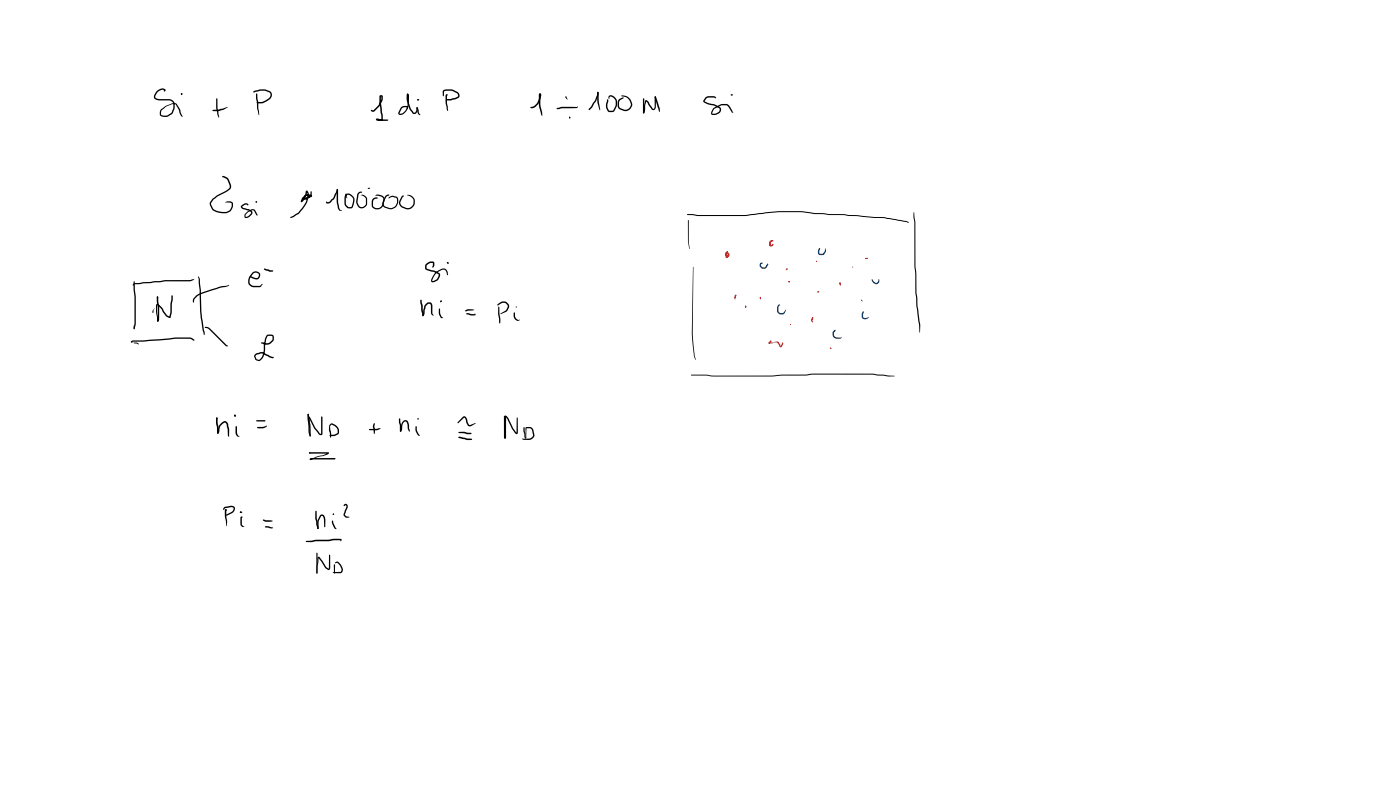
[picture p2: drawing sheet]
<svg xmlns="http://www.w3.org/2000/svg" width="337mm" height="190mm" viewBox="0 0 337 190" stroke-linecap="round" stroke-linejoin="round" font-family="sans-serif">
<g fill="#000">
<path d="M37.7 21.9a1.36 1.36 0 0 1 2.1-.3l-.3 .4-.2-.1 .2-.2a1.64 1.64 0 0 0-2.1 1.3l.1 .5 1.1 .3a4.7 4.7 0 0 1 2.6 .1l.8 .8v1.4l-.5 1.2-.9 .6a1.57 1.57 0 0 1-2.2-.4 1.4 1.4 0 0 1 .9-1.7l2-1h1l.9 1.3 .3 1.1 .4 .7-.1 .2-.4-.4-.4-1.3-.8-1.4-.9 .1-1.2 .4-.6 .5a1.11 1.11 0 0 0-.8 1.1v.2a.54 .54 0 0 0 .8 .5l.7-.1 1-.6 .4-1.1 .1-1.1-.3-.4-.6-.4h-2.2a1.24 1.24 0 0 1-1.6-.7l.1-.7zM51.2 26.4l1.3-.1 1.9-.5h.4l-1.1 .6-1.2 .3h-1.3l-.2-.2zM52.1 23.6l.2 .1v2.2l.4 2.1-.1 .3-.4-.8-.2-1.6v-2.2zM60.9 22a4.3 4.3 0 0 1 3.8-.2 1.17 1.17 0 0 1 .7 1.1 1.17 1.17 0 0 1-.7 1.1l-1.6 .8h-1.3l-.1-.1 .1-.2 1.3-.1 1.4-.7a.84 .84 0 0 0 .6-.8 .84 .84 0 0 0-.5-.8l-.9-.3h-.9l-1.8 .5zM61.7 22.4l.2 .2 .2 1.8 .2 3.3-.5-1.8-.3-2.4v-.9zM91.3 23a.41 .41 0 0 1 .5-.2 .41 .41 0 0 1 .2 .5 3.7 3.7 0 0 1-1 2.5l-1.1 1-.7-.1-.1-.2 .2-.1 .5 .1 .9-1a3.2 3.2 0 0 0 1-2.3h-.2l.1 1.5 .4 2.9v1.2l-.2 .2h-1a.33 .33 0 0 1-.4-.4 .33 .33 0 0 1 .6-.1l.5 .2h1.8v.1l-.2 .2-1.6 .1-.9-.3 .1-.2 1 .1-.5-4zM97.8 22.7l.3-.2 .2 .3a5.1 5.1 0 0 1-1.2 4.5 .75 .75 0 0 1-.7 .4 .75 .75 0 0 1-.7-.5l.8-1.5 .6-.2h.9l.1 .6-.2 .1-.1-.5-1.1 .3-.6 1.1 .1 .2a2.07 2.07 0 0 0 1.8-2.3v-2zM97.9 22.5l.3 .2-.2 .1-.2-.1zM97.9 22.5h.1l.1 .3a6.1 6.1 0 0 0 1.2 4l.2 .3 .3-.1 .5-1.2 .1 .1v.5a.91 .91 0 0 1-.9 1l-.3-.2a6.1 6.1 0 0 1-1.4-4.5zM100.3 25.8l.1 .1-.1 .2-.2-.2zM100.3 25.8l.3 .4 .2 1 .3 .4a.8 .8 0 0 1-.8-1.1l-.2-.6zM106.5 21.7l.3-.1a3.7 3.7 0 0 1 3.2 .5l.1 .1a.83 .83 0 0 1 .1 1.3l-1.7 .6h-1l-.2-.1 .2-.2h.9l1.6-.6 .1-.5-.3-.3-1.1-.6h-1.6l-.4 .2-.1 1.2-.2-.2z"/>
<path d="M107.2 22.7l.3-.1 .2 .2-.3 .2 .1 1.8 .2 1.7a.27 .27 0 0 1-.3 0 .27 .27 0 0 1 0-.3l-.3-1.5zM129.7 22.5a.48 .48 0 0 1 .5 .3 .48 .48 0 0 1-.2 .5v.1a3.3 3.3 0 0 1-1.3 2.3l-.7 .3-.5-.2 .9-.3 .7-.7 .4-.8 .3-1.3h.1v.7a8.5 8.5 0 0 0 .4 3.7l.1 .6a.4 .4 0 0 1-.4-.2 .4 .4 0 0 1 0-.4v-.1a9.6 9.6 0 0 1-.5-4.2zM133.9 25.9l1.2-.2h3.6l.1-.2 .1 .2-.3 .3h-3.5l-.9 .2-.4-.1zM135.9 23.3l.3-.1 .2 .7zM143.6 22.2l.1-.2 .2 .4a4.9 4.9 0 0 1-1 2.4l-.5 1-.8 .7-.1-.3 1.5-2.1 .5-1.3zM143.6 22.2l.1-.2 .2 .2 .3 4.3-.6-1.9zM146.4 23a1.47 1.47 0 0 1 1.9 1.4v1l-.6 1.3-.5 .2h-1a2.17 2.17 0 0 1-.5-2l.4-1.1a1.14 1.14 0 0 1-.1 1.2v.8l.5 .8 .9-.1 .5-1a1.67 1.67 0 0 0-.8-2.2l-.5-.1-.1 .5a.41 .41 0 0 1-.3-.3 .41 .41 0 0 1 .2-.4zM149.3 23h.7l1 .3a2.47 2.47 0 0 1 1 1.6l-.2 .9a1.56 1.56 0 0 1-2.1 .8l-1.1-.6-.1-1.4 .3-.7 1-.5 .1 .2-1 .7-.1 1.1 .2 .5 .8 .3a1.22 1.22 0 0 0 1.7-.5l.2-.6-.5-1.1-.6-.6zM155.1 24.1a1.01 1.01 0 0 1 1 .9l.8 1.1h.3l.2-.5v-2.3l.1-.2 .2 .2v2.1a.7 .7 0 0 1-.5 1 .7 .7 0 0 1-.9-.6l-1-1.4-.3 2.3-.1 .5-.3-.1zM154.7 26.9l.2 .2-.2 .2-.1-.2zM154.6 23.7l.1-.1 .2 .1v3.4l-.2 .1-.1-.2zM157.4 23.3l.1-.2 .2 .1 .9 2.8 .1 .8a.41 .41 0 0 1-.4-.2 .41 .41 0 0 1 0-.4z"/>
<path d="M169.6 23.4l.7-.3 1.6 .1 .2 .2-.1 .2-.5-.2-1.4 .1-.7 .8 .9 .4 1.4 .4 1.2 .5a.92 .92 0 0 1 .4 .9 .92 .92 0 0 1-.6 .8l-.3 .2a.98 .98 0 0 1-1.5-.2l.6-1.3 2.1-1h1l.5 .2 1.1 1.7a.23 .23 0 0 1-.3 .2 .23 .23 0 0 1-.1-.3l-1-1.4-1.3-.1-1.8 .9-.4 1.1h.7l.7-.3 .3-.7-.2-.3-1.5-.7a2.87 2.87 0 0 1-2.3-1zM53.4 42.4l.4-.1 1 .5 .7 1.5 .1 .7a3.4 3.4 0 0 1-2.3 1.7l-1.9 1.2-.6 .8v.4l.5 1a4 4 0 0 0 3.3 .7l.6-.3 .2-.3 .3-.6v-.7l-.4-.2-1.1-.1 .4-.2 1.1 .1 .3 .4-.1 .9-.4 .9-.8 .4a3.8 3.8 0 0 1-3.8-.9l-.4-1-.1-.5 .7-.9 1-.8a7.9 7.9 0 0 0 3.1-2v-.5l-.6-1.4zM58 49.4l.8-.5h.6l.3 .2-.1 .3-.5-.3-.9 .6 .3 .3 1.4 .3 .5 .3a.61 .61 0 0 1 .1 1l-.4 .4a.73 .73 0 0 1-.7 .4 .73 .73 0 0 1-.6-.4l.1-.6 1.4-1a.77 .77 0 0 1 1.2 .3l.4 .9-.1 .2-.8-1.2-.4-.1-1 .5-.6 .6 .1 .5 .7-.3 .6-.8-.6-.4-1.3-.3a.67 .67 0 0 1-.5-.9zM73.5 45.9a.27 .27 0 0 1 .4-.1 .27 .27 0 0 1 .1 .3 3.5 3.5 0 0 1-.2 2.5l-.2 .4a6.4 6.4 0 0 1-3.2 3.2l-.5 .2-.2-.2 1-.5a8.2 8.2 0 0 0 2.8-3.2l.2-1a1.27 1.27 0 0 0 0-1.5v.6l-.5 1.2a.66 .66 0 0 1-.9 .7l.6-1.2a1.44 1.44 0 0 1 2.1-.2l-.4 .3-1.8 .3 1.2-.3 .6-.6v-.7l.2-.2 .1 .2v.7l-.2 .3-.8 .7-1 .2a.26 .26 0 0 1-.4-.3 .26 .26 0 0 1 .4-.3l1.9-.3-.5-.1a1.16 1.16 0 0 0-1.2 .5l-.5 .9-.2-.1 1-1.7zM80.9 45.6l.2-.2a1.14 1.14 0 0 1-.2 1.3l-.5 1.1-.6 .4a.87 .87 0 0 1-1.4 .4l.1-.2 .2 .2 .5-.2 .8-.8zM80.9 45.6l.2-.2 .2 .2-.2 .1zM80.9 45.6l.2-.2 .2 .3a11.8 11.8 0 0 0 .2 4.1l.4 .7 .3-.1-.3 .3a.95 .95 0 0 1-.8-1.3l-.2-.9zM83.1 46.6l.1-.1 .2 .1-.3 1 .1 1.5 .5 .6h.7l.4-1.2 .1-.8-.7-.7-.5-.2-.4 .2 .2 .6h-.1l-.3-.4 .1-.5a.88 .88 0 0 1 1.2 .1l.8 .8v1l-.5 1.3-.9 .2-.6-.5-.4-.5v-1.6zM86.1 46.3l.5-.3 .5 .2-.9 .5-.3 1.8a1.03 1.03 0 0 0 .5 1.1 1.03 1.03 0 0 0 1.2-.1l.4-.5-.1-1.3-.3-.5-.7-.3a1.07 1.07 0 0 1 1.4 .9v1.2a1.34 1.34 0 0 1-1.6 1 1.34 1.34 0 0 1-1.1-1.4l.3-1.9zM88.5 45.2l.3-.1 .2 .1-.5 .2zM90.3 46.9l.4-.2 .8 .2a1.05 1.05 0 0 1 1 1.2l-.4 1.2a1.5 1.5 0 0 1-1.3 1 1.5 1.5 0 0 1-1.4-.9l-.1-.7a1.1 1.1 0 0 1 1.1-1.3l.4 .2-1 .5-.1 1.4 .6 .5h.7l.8-.6 .4-1.7-.5-.4-1.4-.2zM92.7 47l.6-.3 .3 .2-.7 .4a2.61 2.61 0 0 0-.6 2l.3 .3 1 .3h.7l.8-.5 .3-.7v-.9a1.35 1.35 0 0 0-1.9-.1 .63 .63 0 0 1 .7-.7l.5 .1a.92 .92 0 0 1 1 .9v.8l-.5 .9a1.89 1.89 0 0 1-1.9 .5l-.7-.3a1.27 1.27 0 0 1-.4-2z"/>
<path d="M96.6 47.1l.4-.1 .1 .1-.3 .2-.4 1a.94 .94 0 0 0 .5 1.3l.7 .3a1.4 1.4 0 0 0 1.8-1.1v-.8a1.8 1.8 0 0 0-1.5-1.1 1.59 1.59 0 0 1 1.8 1.3v.6a1.71 1.71 0 0 1-2.3 1.4l-.7-.3a1.27 1.27 0 0 1-.6-1.8zM165.2 51.4l2.6 .3h11.3l8-1a32 32 0 0 1 8.6 .5l3.6 .2h3.6l7.3 .7 2.4 .1 5.2 .9 .7 .3-.2 .1-5.7-1.1h-2.4l-7.3-.7h-3.6l-2.7-.3a43.5 43.5 0 0 0-9-.4l-8.5 .9h-11.3l-2.6-.2-.1-.2zM165.4 52.9h.2l.1 6.9-.3-1.7zM219.6 51l.2 .1 .2 2.4 .1 10.5 .2 1.6v4.7l.3 3.2 .6 4.6-.1 1.8-1.1-9.6zM32 68.2l7.7-.9h6l1-.2-1 .5h-6l-7.3 .7-.4 .4zM32.2 78l.1 1.1zM32.3 67.5l.1 .2 .2 3.6v2v4.5l-.3 1.3-.2-.3 .2-1v-6.5l-.2-1.8v-1.8zM37.1 74l-.4 1 .2-.3 .1 .2-.3 .3-.1-.5zM37.9 71.2l.1 .1-.1 .5-.2-.5zM37.6 73.1h.5l.8 .8 1.2 1.7 .6 .5 .5-5 .2-.2 .1 .2v.8l-.2 1.2v2.1l-.3 1.1-.4 .1-.7-.5-1.1-1.7-1-.9v1.6l.3 2.3-.3 .1-.3-2.3v-1.6zM37.9 71.2l.1 .1 .3 2.4v3.1l-.4 .5-.1-.1 .1-.4v-3l-.2-1.4v-1.1zM46.7 71.4l.5-.4a17 17 0 0 1 5-1.9l2.9-.6-.6 .4-2.1 .5a13.6 13.6 0 0 0-5.2 2l-.5 .6-.2 .7-.1-.7z"/>
<path d="M47.6 66.5h.2l.3 .6 .2 2.7 .1 5.1 .8 5.1-.1 .5-.4-1.2-.5-3-.2-6.6zM49.2 78.7l.5-.2 .6 .3 4.5 4.3-.1 .1-.4-.1-4.1-4zM60.7 65.5a1.05 1.05 0 0 1 1.7 0 1.05 1.05 0 0 1-.6 1.6l-1-.2-.7-.4 .2-.2 1.6 .5 .3-.5v-.5a.92 .92 0 0 0-1.5 .2l-.7 1.2v.8l.3 .3 .6 .4h1.5l.8-.4-.7 .7h-1.6a1.58 1.58 0 0 1-1.3-1.1 1.58 1.58 0 0 1 .4-1.6zM63.4 64.6l.2-.1 2.1 .6-.1 .2h-.8zM101 72.1l.2-.2 .2 .2 .2 1.2 .3 2.1-.1 .4-.1 .2-.2-.2-.2-1.2zM102.6 72.8l.4-.2a.73 .73 0 0 1 .9 .8v1.9l.3 .4-.1 .1-.4-.3-.1-2.2-.2-.3h-.4l-.7 .6-.3 1.9-.4 .4-.1-.1 .5-2.2zM102.4 63.5a1.68 1.68 0 0 1 1.9-.6l.1 .9-.3 .5-.2-.1 .1-.3v-.7h-.7l-.7 .5-.1 .8 1 .3a3.3 3.3 0 0 1 2.3 1.2l-.4 1.2-.8 .5a.56 .56 0 0 1-.8 .1 .56 .56 0 0 1-.1-.8 3.7 3.7 0 0 1 2.8-2.5 1.25 1.25 0 0 1 1.1 1.6l-.2-.4a.81 .81 0 0 0-1.2-.8 3.4 3.4 0 0 0-2.3 2.5v.1h.3l.8-.4 .5-1.1-1.2-.7-2-.6-.1-.7zM105.5 74.2l.1-.1 .2 .1 .1 1.2 .3 .8 .3 .2h-.5l-.4-.8zM107.4 63h.3l.2 .2-.2 .2-.2-.2h.1l-.1 .1zM111.9 74.5l.7-.2 1.4 .1-2.1 .4-.1-.1zM112 75.4a1.13 1.13 0 0 1 1.3 0l.8 .2 .1-.3 .1 .3-.1 .2h-.9zM119.7 73l.6-.4a1.38 1.38 0 0 1 1.9 .4l.2 .6-.4 1-1.6 .9-.1-.2 1.3-.8 .4-1.1-.6-.6h-.8l-.9 .6-.2-.1z"/>
<path d="M119.8 73.7l.1-.1 .1 .1 .3 2.9-.2 1.1-.3-2.2zM123.6 75l.4 1.4 .7 .5 .2-.1a.43 .43 0 0 1-.4 .4 .43 .43 0 0 1-.5-.3l-.5-.8v-.9zM166.6 64.1l-.1 16.2 .7 6.1-.4-1-.5-5.1zM31.6 81.9l10.5-.8h3.6l1.1 .6-.3 .1-.9-.4h-3.5l-7.6 .7h-2.5l-.4 .2-.2-.1zM31.4 82.2h.7zM32.3 82.3h.7l.4 .3-1.1-.1zM64.1 80.5l1.1-.1a.56 .56 0 0 1 .6 .6v.8a2.01 2.01 0 0 1-2.1 1l-1-.4 .2-.2 .9 .3 .9-.2 .8-.7-.1-.8-1-.1-.4 .7-.2 1.2a4.6 4.6 0 0 1-1.3 4.1l-1.1-.3-.3-1a2.21 2.21 0 0 1 2.6-.5l1.3 .7 .9 .2-.5 .3-1.7-.8a1.24 1.24 0 0 0-1.7-.2l-.3 .1-.3 .4 .2 .6 .7 .3a2.74 2.74 0 0 0 1.1-2.4v-1.5l.3-1.3zM74.1 99.4l.1 .1-.1 .2-.2-.2zM73.9 99.5l.2-.1 .1 .1 .3 4.3 .2 .9-.1 .2-.4-1.1zM121.5 99.9l.2 .1-.1 .1-.2-.1zM121.6 99.9l.6 .5 1.1 2.4 .8 1.2 .1-3.6 .1-.1 .2 .1v3.6a.35 .35 0 0 1-.3 .3 .35 .35 0 0 1-.4-.2l-.8-1.2-1.1-2.3-.5-.6zM166.1 90.1l3.7-.1 1.9 .2h13.8l2.4-.2h5.8l1.6-.2h14.4l5.4 .5-1.5 .2-3.9-.5h-14.4l-1.6 .2h-5.8l-2.4 .3-13.8-.1z"/>
<path d="M52 100.4h.3l-.2 .1h.2l-.2 .3zM52 100.4h.3l.2 2.2v1.5l-.1 .1-.2-.1-.3-2.5zM53.2 101.6a.96 .96 0 0 1 1.3-.3 .96 .96 0 0 1 .4 1.2l.2 .7-.1 1.7-.2-.3-.3-2.7-.4-.4-.4 .2a2.31 2.31 0 0 0-1.1 2.2l-.2 .3-.2-.1 .1-.4a2.62 2.62 0 0 1 .9-2.1zM56.6 102.5l.2-.2 .2 .2v1.6l.3 .5 .3 .2-.1 .1a.81 .81 0 0 1-.9-1zM61.7 100.9h2l.2 .2-.2 .2h-2l-.2-.2zM61.9 102.6l1.3-.1 .8-.2a.21 .21 0 0 1 .1 .2 .21 .21 0 0 1-.3 .2l-.5 .2h-1.4l-.1-.2zM73.9 99.5l.2-.1 .1 .1-.1 .7zM74.2 100.1l.3 .2-.1 .1-.2-.1zM74.2 108.8l.3-.2h4.4a.35 .35 0 0 1 .1 .5 .35 .35 0 0 1-.5 .2l-2.1 .5-1.1 .5-.6 .1-.1-.2 .8-.2h5.1l.2 .2-.2 .2-5.7 .1a.23 .23 0 0 1-.4-.2 .23 .23 0 0 1 .4-.2l2.9-.7 1.1-.6 .1 .2h-4.4zM74.2 100.3l.2-.2 .4 .6a9.9 9.9 0 0 0 2 3.3l.4 .2v-4l.2-.2 .1 .2v3.9a.56 .56 0 0 1-.6 .4 .56 .56 0 0 1-.5-.5 10.2 10.2 0 0 1-2.2-3.6zM74.2 100.2l.1-.1 .2 .2 .2 4.4-.1 .2-.2-.2zM74.2 108.8l.2-.2 .3 .2-.3 .2z"/>
<path d="M74.3 100.9l.5 1.9-.3-.4zM79.5 101.8l.2-.1a2.5 2.5 0 0 1 1.6 1.1l.2 1.1-.2 .4-.9 .4-1.1 .1-.1-.2 .1-.2h1.1l.8-.5-.1-.7-.4-.6-1-.6-.3 .3-.1 .7 .3 2-.1 .1-.4-2.7zM79.1 102.7l.1-.1 .2 .1 .2 1.2v1l-.1 .2zM88.8 103l2.4-.2 .3 .2-1 .4-1.7-.1-.1-.1zM89.8 101.7l.2-.1 .1 .2-.1 2.5-.4-1.8zM95.9 100.6l.2-.1 .1 .1 .2 1.5 .1 1.5-.2 .1-.2-.1zM97 101.1l.6-.2 .4 .3 .3 .8 .1 1.7-.4-.7-.2-1.4-.3-.3-.6 .4-.4 1.9-.2 .1-.2-.1 .4-1.7zM99.9 102.5l.1-.2 .2 .2v.9l.8 1.2-.2 .1-.4-.2-.4-.8zM111.2 100.2l.4-.2 .4 .3 .8 1.8 1.5-.5v.1l-1 .6-.7 .1-1-2.1-1.5 1.4-.1-.2zM110.3 103.8l1.3-.1 1.6 .3 .2 .1-.2 .2h-1l-.6-.2-1.3-.1-.1-.1zM110.1 105.1l.5-.2 1.7 .4 1.1 .1 .1 .1-.1 .2h-1.1zM121.1 100l.2-.1 .1 .3-.1 .1z"/>
<path d="M121.1 100l.2-.1 .2 .1-.1 5.2v-5.2l.1-.1 .2 .1v5a.29 .29 0 0 1-.3 .4 .29 .29 0 0 1-.3-.4zM126 102.6l.5 2.6-.1 .1-.3-.2-.3-1.5v-.9zM126.4 102.6h1l.4 .1 .4 .5 .2 .8a1.2 1.2 0 0 1-1.2 1.7h-1.3l-.4-.3 2.1-.2a.79 .79 0 0 0 .4-1.2l-.1-.7-.3-.3-1-.2-.2 2.5zM53.8 121.9l1.6-.4a.87 .87 0 0 1 1.1 .5 .87 .87 0 0 1-.5 1.1l-1.4 .8h-.4l-.1-.1 1.9-1.1a.5 .5 0 0 0 .1-.7 .5 .5 0 0 0-.7-.2l-1.3 .3-.3 .4-.2-.1zM54.1 122.4l.2-.1 .3 .3-.2 .1zM54.1 122.3l.3 .1v1.7l.2 1.1-.1 1.2-.5-2.4zM57.9 124.1l.5 .1-.3 .2v1.5l.3 .5h.3l-.2 .2h-.3l-.4-.5zM63.3 124.8l2.3 .4-1.7 .1-.6-.2-.1-.2zM63.6 126.6l.2-.2h.6l1.3 .4-.6 .1zM73.6 129.9l2.3-.2 5.9-.3a.25 .25 0 0 1 .4 .3 .25 .25 0 0 1-.4 .2l.1-.2-3 .3h-3l-1.1 .2h-1.2l-.1-.1zM76.4 133.8h.4l1.6 2.4 .6 .4 .1-3.3 .1-.1 .2 .1v3.1a.41 .41 0 0 1-.1 .4 .41 .41 0 0 1-.5 .1l-.7-.5-1.5-2.4-.3 2.1v1.6l-.1 .1-.1-.1v-1.7zM75.8 122.8l.2-.1 .1 .1 .1 1.8 .4 2-.2 .5-.4-1-.2-1.5z"/>
<path d="M77 123.8l.5-.2a1 1 0 0 1 .7 1.2l-.1 1.9-.3-2.2-.2-.5h-.4l-.6 1.2v1.7l-.2 .2-.1-.2v-1.7zM76 132.9l.2-.2 .1 .2v4.8l-.1 .1-.1-.1zM76.3 126.8l.1 .1v-.1l.1 .3-.1-.2v.2zM79.8 125.2l.1-.2 .2 .2 .1 .6 .7 1.3-.5-.2-.6-1.2zM80.3 137l.1 .8zM80.2 135.7l.2-.2 .2 .2-.2 2.1zM80.5 135.1l.5-.2a1.75 1.75 0 0 1 1.3 1.5 .85 .85 0 0 1-.5 1.3h-1.4l-.4-.3h1.8a.56 .56 0 0 0 .2-.9l-.9-1.3-.5 .1zM82.8 121.2l.3-.2 .3 .1a.84 .84 0 0 1 0 1.2l-.5 1.4 .4 .3 .7 .2-.6 .2-.4-.1-.4-.6 .7-2-.2-.3-.4 .2-.1-.2z"/>
</g>
<g fill="#000">
<path d="M43.5 22.6l.2-.2v.4z" fill-rule="evenodd"/>
<path d="M43.5 22.6l.2-.1 .1 .3z" fill-rule="evenodd"/>
<path d="M100.4 23.8l.4 .2-.4 .1z" fill-rule="evenodd"/>
<path d="M137 28l.1 .2-.1 .1-.2-.1z" fill-rule="evenodd"/>
<path d="M137 28l.1 .2-.1 .3-.2-.3z" fill-rule="evenodd"/>
<path d="M175.6 22.8l.4-.2 .1 .2-.1 .2z" fill-rule="evenodd"/>
<path d="M176 22.6l.1 .2-.1 .2-.2-.2z" fill-rule="evenodd"/>
<path d="M61.4 48.5l.2-.2 .2 .2-.2 .2z" fill-rule="evenodd"/>
<path d="M61.7 48.3l.2 .2-.2 .2-.2-.2z" fill-rule="evenodd"/>
<path d="M61.4 48.5l.3-.2v.4z" fill-rule="evenodd"/>
<path d="M105.9 72.3l.2-.1 .2 .1-.2 .2z" fill-rule="evenodd"/>
<path d="M105.8 72.3l.3-.1v.3z" fill-rule="evenodd"/>
<path d="M105.8 72.3h.3l-.2 .3z" fill-rule="evenodd"/>
<path d="M123.9 73.7l.2-.1 .2 .1-.2 .2z" fill-rule="evenodd"/>
<path d="M56.3 99.7l.3-.1v.3h-.3z" fill-rule="evenodd"/>
<path d="M56.3 99.7l.4 .1-.3 .3z" fill-rule="evenodd"/>
<path d="M57.7 122.9l.6 .2-.5 .1z" fill-rule="evenodd"/>
<path d="M57.7 122.9h.3v.3h-.3z" fill-rule="evenodd"/>
<path d="M80 123.4l.2-.1v.4z" fill-rule="evenodd"/>
<circle cx="43.7" cy="22.6" r=".2"/>
<circle cx="100.5" cy="24" r=".19"/>
<circle cx="56.6" cy="99.9" r=".2"/>
<circle cx="100.5" cy="100.6" r=".19"/>
<circle cx="58" cy="123.1" r=".18"/>
<circle cx="80.2" cy="123.5" r=".18"/>
</g>
<g fill="#f00">
<path d="M174.7 60.4h.3l-.2 .6v.7l.1-.6-.2-.3 .2 .6 .2-.3-.3-.2 .2-.1a.49 .49 0 0 1 .4 .5 .49 .49 0 0 1-.5 .4 .49 .49 0 0 1-.5-.5v-.4a.47 .47 0 0 1 .7-.2 .47 .47 0 0 1 .1 .7 .45 .45 0 0 1-.2 .6 .45 .45 0 0 1-.6-.1v-.9z"/>
<path d="M185.1 57.9l.4-.2 .5 .2-.7 .3v.7l.5-.4 .1 .2-.2 .4a.5 .5 0 0 1-.8-.2z"/>
<path d="M176.8 70.8l.3 .1-.4 1.1-.2-.7z"/>
<path d="M179.3 73.4l.1 .1-.1 .5-.2-.5z"/>
<path d="M185.2 81.8l.3 .2-.6 .6-.2-.3z"/>
<path d="M184.7 82.4l.2-.2 .9 .1a1.16 1.16 0 0 1 1.4-.1l.5 .9 .4-.9a.76 .76 0 0 1-.6 1.2l-.6-1.1-2 .3z"/>
<path d="M195.2 76.2h.2l.2 .1-.3 .8 .1 .2a.41 .41 0 0 1-.4-.2 .41 .41 0 0 1 .1-.5z"/>
<path d="M201.9 67.7l.2 .2-.1 .8-.2-.5z"/>
<path d="M189.1 64.5l.4 .1-.5 .3z"/>
<path d="M208 62.1l.5-.2 .1 .2-.1 .1h-.5z"/>
</g>
<g fill="#f00">
<path d="M189.5 67.6l.2-.1 .1 .2-.1 .1z" fill-rule="evenodd"/>
<path d="M189.6 67.7l.2-.2 .1 .2-.1 .1z" fill-rule="evenodd"/>
<path d="M189.5 67.7l.3-.2v.3z" fill-rule="evenodd"/>
<path d="M196.3 62.6l.2 .2-.2 .1-.1-.1z" fill-rule="evenodd"/>
<path d="M196.6 70l.2 .1-.2 .2z" fill-rule="evenodd"/>
<path d="M196.8 69.8l.1 .2-.1 .2-.2-.2z" fill-rule="evenodd"/>
<path d="M196.7 69.9l.2 .2-.2 .2-.2-.2z" fill-rule="evenodd"/>
<path d="M190 77.8l.2 .2-.2 .1-.1-.1z" fill-rule="evenodd"/>
<path d="M204.8 64.2l.2-.2 .1 .2-.1 .1z" fill-rule="evenodd"/>
<path d="M182.6 71.6h.3l-.1 .3z" fill-rule="evenodd"/>
<path d="M182.8 71.3l.1 .1-.1 .2-.2-.2z" fill-rule="evenodd"/>
<path d="M182.6 71.4h.3l-.1 .4z" fill-rule="evenodd"/>
<path d="M199.7 83.6l.2 .2-.3-.1z" fill-rule="evenodd"/>
<path d="M199.6 83.4l.1 .2-.1 .1-.1-.1z" fill-rule="evenodd"/>
<path d="M199.5 83.7l.2-.2 .1 .2z" fill-rule="evenodd"/>
<path d="M207 72.1l.2-.1 .2 .4z" fill-rule="evenodd"/>
<path d="M207 72.1h.2z" fill-rule="evenodd"/>
</g>
<g fill="#004080">
<path d="M182.8 63.2l.3-.1 .3 .1-.5 .5 .4 .5h.6l.6-.9 .2 .3a1.11 1.11 0 0 1-1.5 1l-.2-.2a.81 .81 0 0 1-.3-1.1z"/>
<path d="M196.9 59.7l.1-.1 .2 .1-.2 1.1 .2 .2 .7-.1 .6-1.2v.7l-.4 .8-.9 .1-.5-.2-.1-.7z"/>
<path d="M187.1 73.2l.3-.1 .2 .2-.5 .6v.9l.3 .3 .8 .1 .6-.7a.21 .21 0 0 1 .2 .2 .21 .21 0 0 1-.2 .2l-.5 .6h-.8l-.4-.2-.3-.5v-1z"/>
<path d="M200.3 79.6l.4-.4 .2 .2-.4 .5v.7l.3 .3 1.3 .2 .3-.1-.3 .4h-.8a1.14 1.14 0 0 1-1.1-.6 1.14 1.14 0 0 1 .1-1.2z"/>
<path d="M207.4 74.8h.1l.2 .1-.2 .6v.7a1.13 1.13 0 0 0 1.4 0 .97 .97 0 0 1-1.4 .4 .97 .97 0 0 1-.3-1.5z"/>
<path d="M209.5 67.2l.3-.1 .3 .6 .6 .3 .6-1 .1 .6-.2 .4a.87 .87 0 0 1-1.5-.4z"/>
</g>
</svg>
